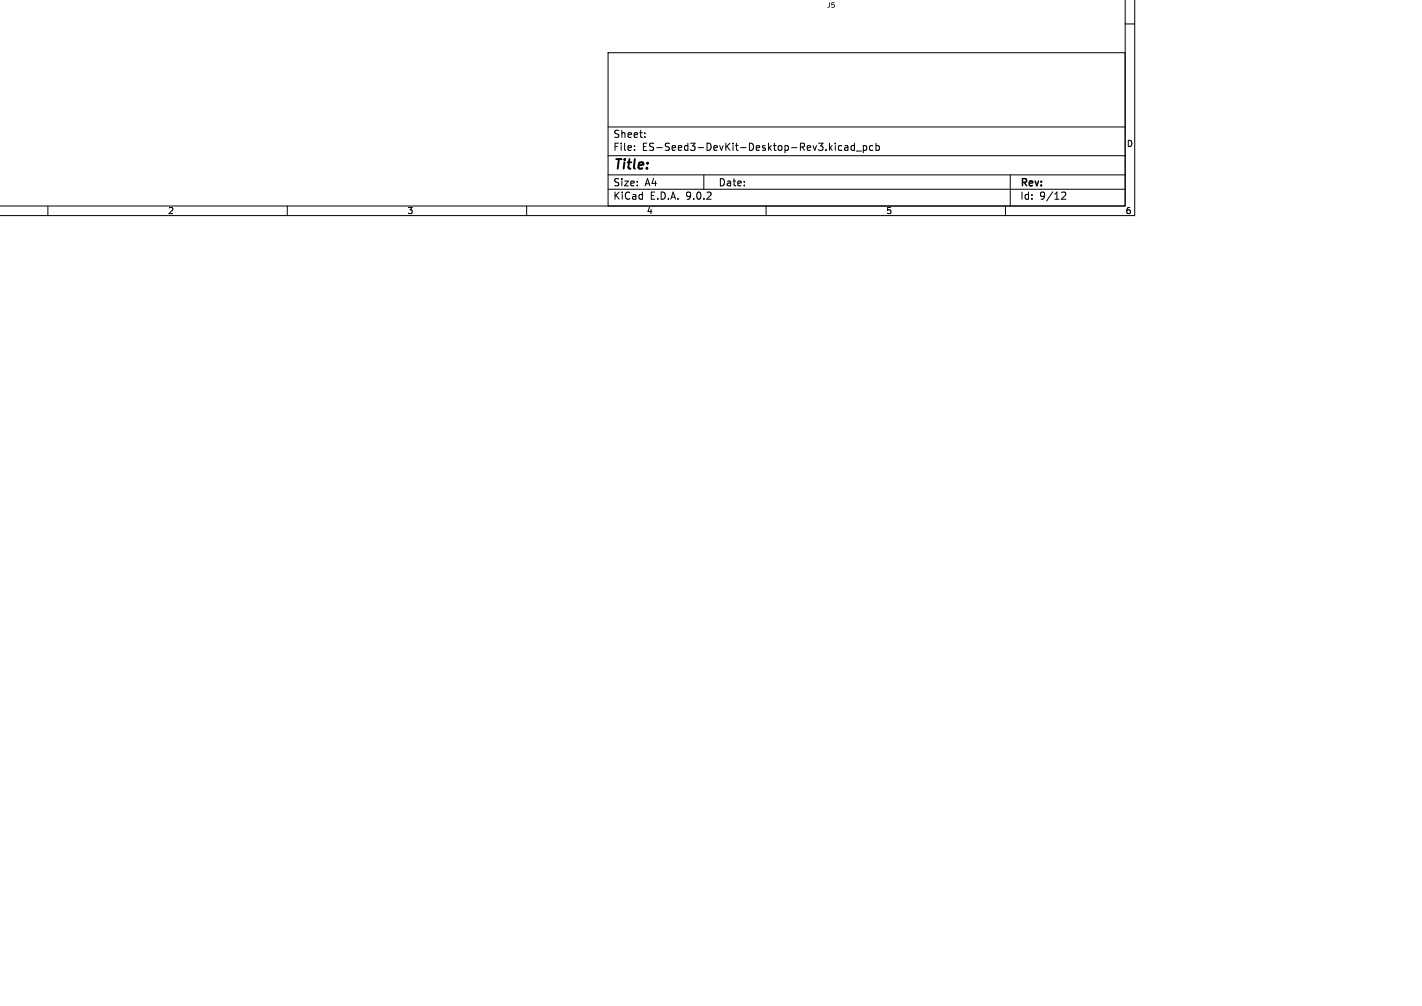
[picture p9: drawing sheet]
<svg xmlns="http://www.w3.org/2000/svg" width="297mm" height="210mm" viewBox="0 0 297 210" stroke-linecap="round" stroke-linejoin="round" font-family="sans-serif">
<defs><g id="words">
<text font-size="2.8" x="128" y="35.9">Title:</text>
<g font-size="2.1">
<text x="128" y="29">Sheet:</text>
<text x="128" y="31.7">File:</text>
<text x="134.1" y="31.7">ES-Seed3-DevKit-Desktop-Rev3.kicad_pcb</text>
<text x="128" y="41.9">KiCad</text>
<text x="128" y="39.1">Size:</text>
<text x="134.7" y="39.1">A4</text>
<text x="135.7" y="41.9">E.D.A.</text>
<text x="143.3" y="41.9">9.0.2</text>
<text x="150" y="39.1">Date:</text>
<text x="213" y="39.3">Rev:</text>
<text x="213" y="41.9">Id:</text>
<text x="217.1" y="41.9">9/12</text>
</g>
<g font-size="1.8">
<text x="235.3" y="30.9">D</text>
<text x="35" y="44.9">2</text>
<text x="85" y="44.9">3</text>
<text x="135" y="44.9">4</text>
<text x="185" y="44.9">5</text>
<text x="235" y="44.9">6</text>
</g>
</g></defs>
<g fill="none" stroke="#000" stroke-width=".21">
<path d="M235 -.1v43.1h-235.1M237 -.1v45.1h-237.1M127 11h108v32h-108zM235 5h2M127 39.5h108M127 36.5h108M127 32.5h108M127 26.5h108M132.5 31.3v.1M132.5 30.5v.1M134.7 28.6v.1M134.7 27.8v.1"/>
<path d="M147 36.5v3M175.8 30.5l-.4-.1-.3 .3 .1 .6h.6M176.5 30.5h.5l.1 .9M177.1 30.8h-.5l-.2 .2 .2 .4 .5-.1M178.5 30.5l-.5-.1-.3 .3 .2 .6h.6M178.5 29.9v1.5M178.8 31.5h1.2M180.3 30.5l.4-.1 .3 .3-.1 .6h-.6M180.3 30.4v1.5M182.3 30.5l-.4-.1-.3 .3 .1 .6h.6M183 30.5l.4-.1 .3 .3-.2 .6h-.5M183 29.9v1.5"/>
<path d="M211 36.5v6.5M10 43v2M60 43v2M110 43v2M160 43v2M210 43v2M221.7 40.2l.6-.1 .3 .4-.9 1.1h.9"/>
</g>
<path d="M173.2 .5h.1v.8l-.1 .3h-.3l-.1-.1 .4-.2zM173.7 .5h.6l-.5 .1v.3h.3l.2 .2v.3l-.2 .2-.5-.1 .6-.2-.1-.3-.5 .1z" fill="#000"/>
<use href="#words"/>
</svg>
